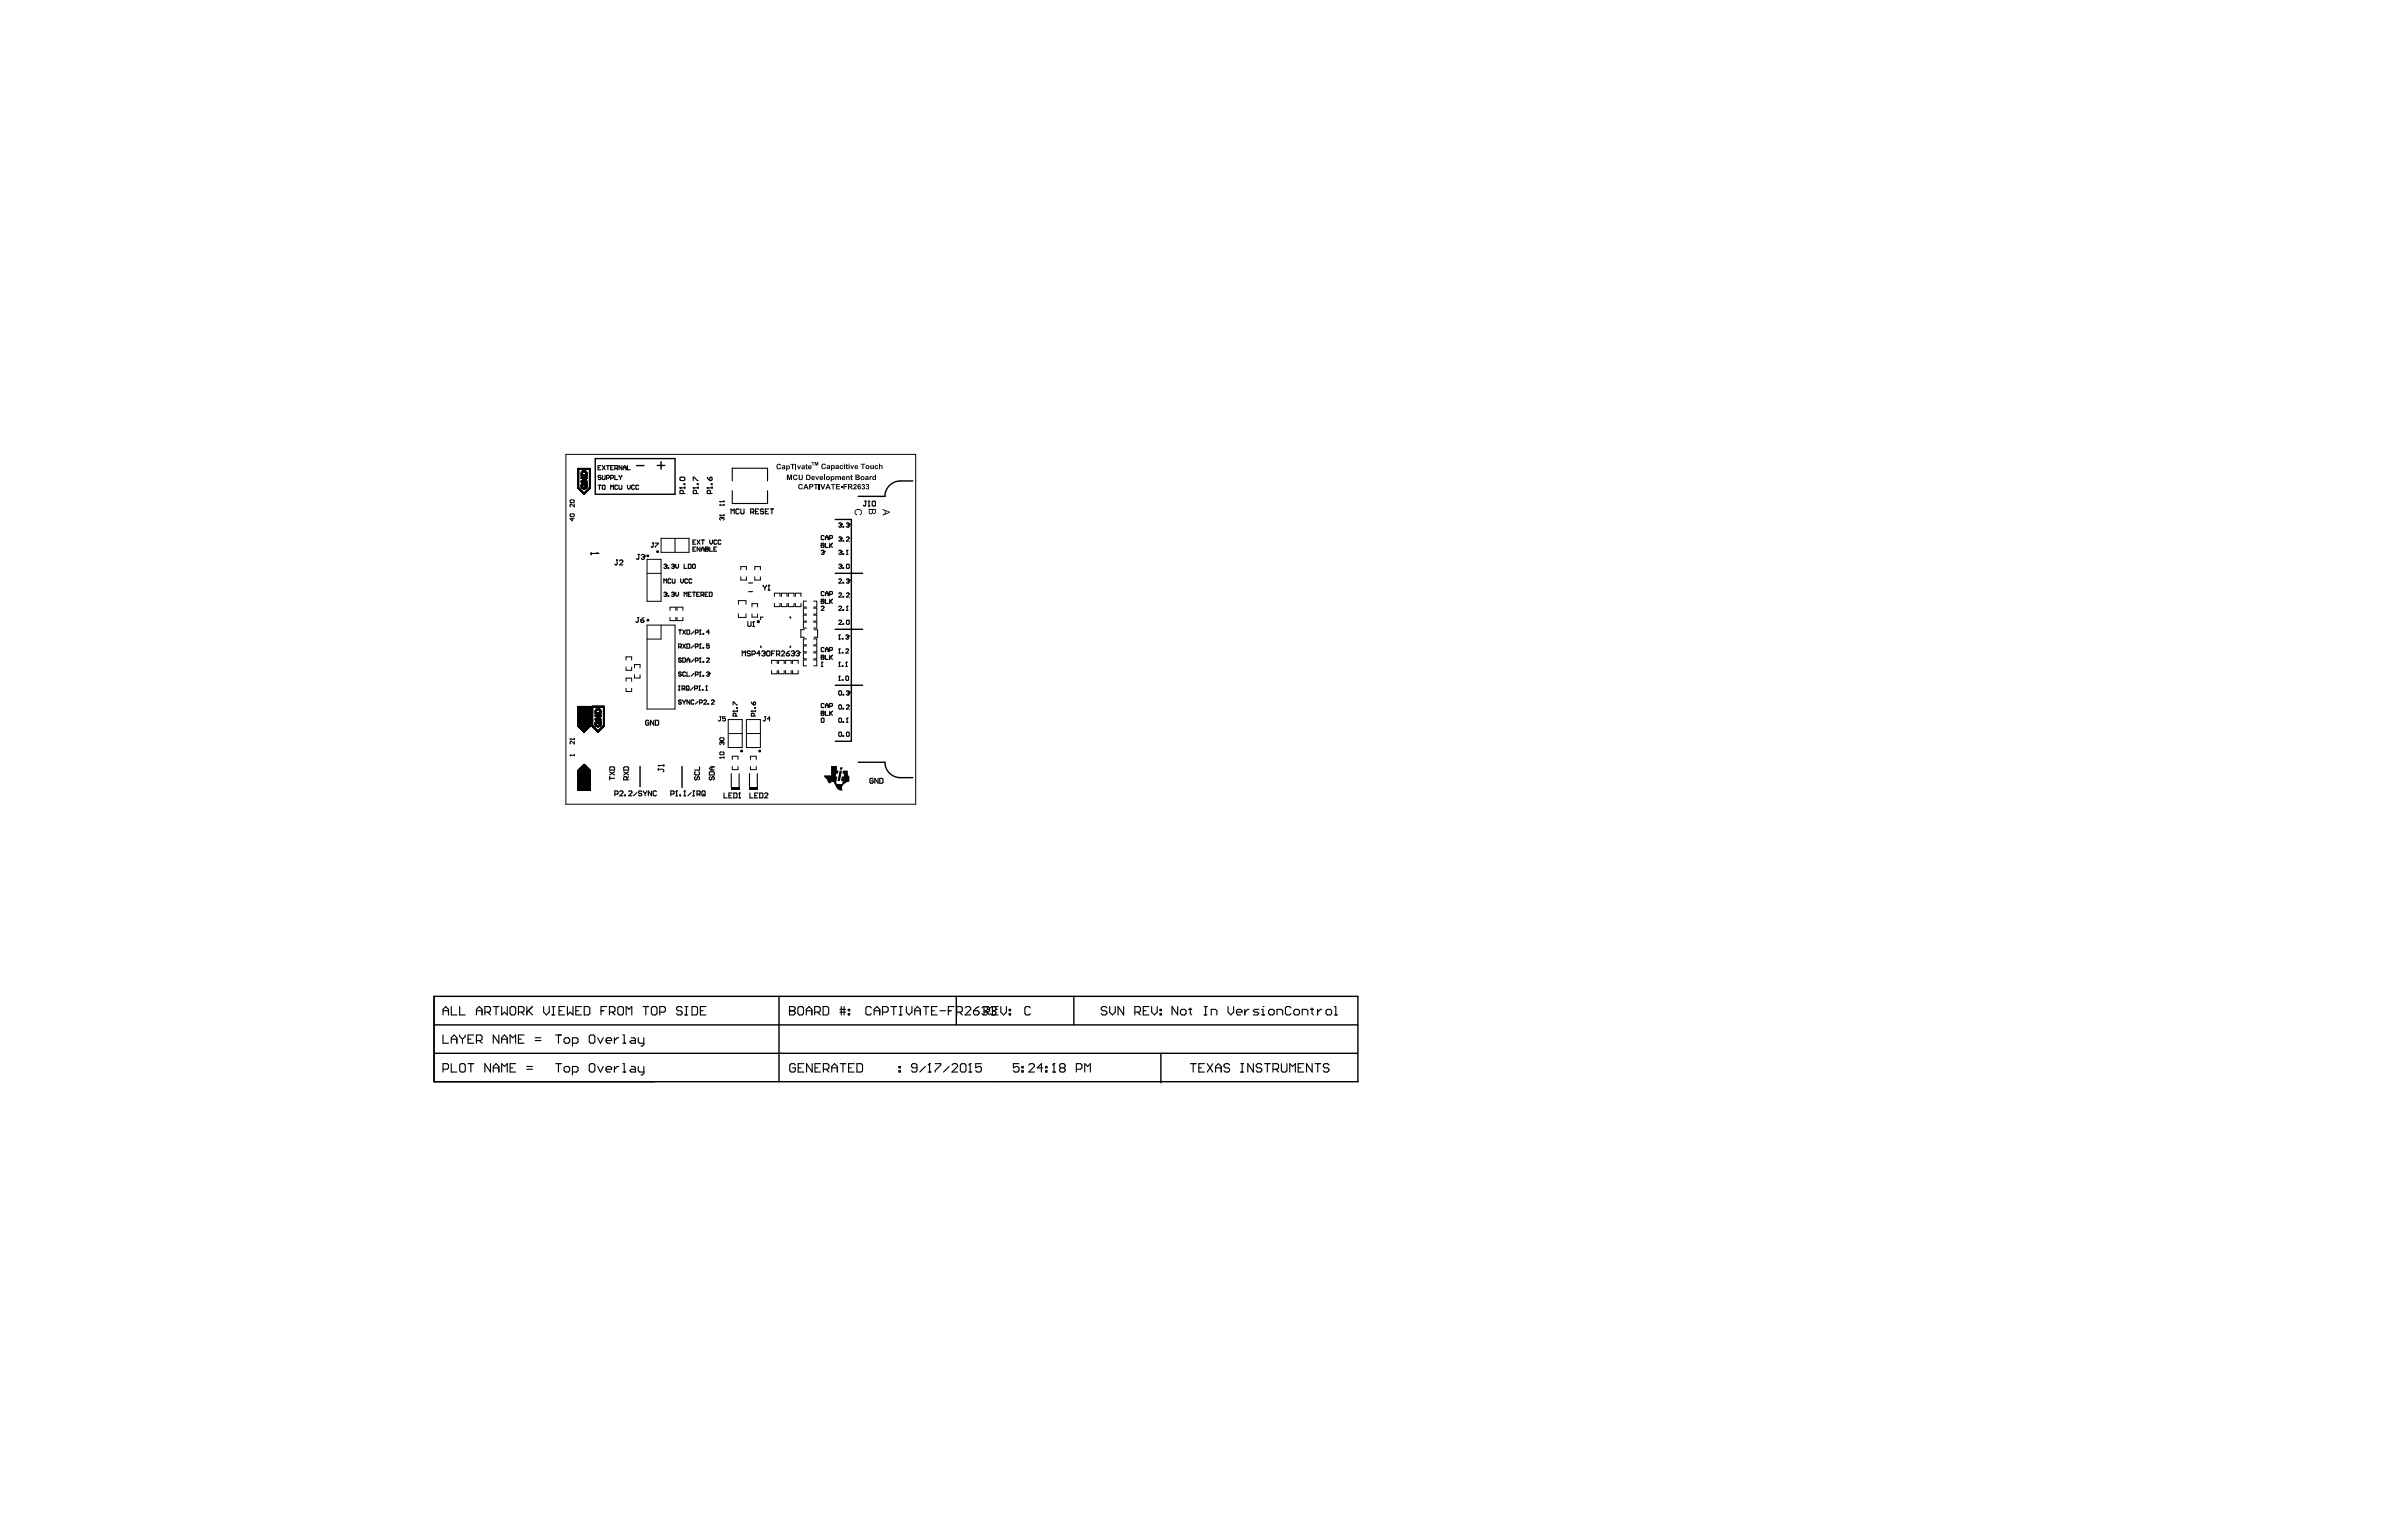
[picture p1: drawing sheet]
<svg xmlns="http://www.w3.org/2000/svg" width="432mm" height="279mm" viewBox="0 0 432 279" stroke-linecap="round" stroke-linejoin="round" font-family="sans-serif">
<g fill="none" stroke="#000" stroke-width=".18">
<path d="M102.6 82.4h63.4v63.4h-63.4zM103.5 90.6h.5l.1 .4-.1 .1h-.5l-.2-.1zM103.5 93.2h.5l.1 .4-.1 .1h-.5l-.2-.1zM103.7 93.9v.5l-.4-.3h.8M104.1 91.4v.5l-.5-.5-.3 .1 .2 .4M104.7 84.9v3.6M104.8 84.9v3.7M104.9 84.9v3.8M104.9 84.9v.2M104.9 88.5l.1 .3M105 84.9v.2M105 88.5v.3"/>
<path d="M105 88.6l.1 .3M105.1 84.9v.2M105.1 88.6v.3M105.1 88.7v.2M105.2 84.9v.2M105.2 88.7v.3M105.2 88.8v.2M105.3 84.9v.2M105.3 88.8v.3M105.3 88v.3M105.3 88.9v.2M105.3 86.5v.3"/>
<path d="M105.3 87.2v.2M105.3 88.9l.1 .3M105.4 85.6v.7M105.4 87.8v.6M105.4 84.9v.2M105.4 86.5v.3M105.4 88.9v.3M105.4 85.5v.8M105.4 87.1v.3M105.4 87.8v.7M105.4 89l.1 .3M105.5 85.5v.8"/>
<path d="M105.5 87.7v.8M105.5 84.9v.2M105.5 86.5v.3M105.5 89v.3M105.5 87.1v.3M105.5 87.7v.9M105.5 85.4v.4M105.5 86.1v.2M105.5 87.7v.3M105.5 88.2v.4M105.5 89.1v.2M105.6 84.9v.2"/>
<path d="M105.6 86.1v.2M105.6 86.5v.3M105.6 88.3v.3M105.6 89.1v.3M105.6 85.4v.3M105.6 87v.4M105.6 87.7v.2M105.6 88.4v.2M105.6 89.2l.1 .2M105.7 87v.4M105.7 84.9v.2M105.7 86.1v.2"/>
<path d="M105.7 86.5v.3M105.7 87.7v.2M105.7 88.4v.2M105.7 89.2v.3M105.7 85.4v.2M105.7 88.4v.3M105.7 89.3v.2M105.8 84.9v.2M105.8 85.4v.2M105.8 86.1v.2M105.8 86.5v.3M105.8 86.9v.3"/>
<path d="M105.8 87.2v.2M105.8 88.4v.3M105.8 89.3v.3M105.8 87.6v.5M105.9 84.9v.2M105.9 85.4v.2M105.9 86.1v.2M105.9 86.5v.3M105.9 87.2v.2M105.9 87.6v.5M105.9 88.4v.3M105.9 89.4v.3"/>
<path d="M105.9 86.9v.2M105.9 86.8v.3M105.9 89.3v.3M106 84.9v.2M106 85.4v.2M106 86.1v.2M106 86.5v.3M106 86.8v.3M106 87.2v.2M106 87.6v.5M106 88.4v.3M106 89.3v.3"/>
<path d="M106 86.5v.5M106 87.6v.3M106.1 89.2l-.1 .3M106.1 84.9v.2M106.1 85.4v.3M106.1 86.1v.2M106.1 87.2v.2M106.1 87.6v.3M106.1 86.5v.5M106.1 88.4v.2M106.1 89.2v.3M106.1 85.4l.1 .3"/>
<path d="M106.1 87.6l.1 .3M106.2 88.3v.3M106.2 89.1l-.1 .3M106.2 84.9v.2M106.2 85.4v.3M106.2 86.1v.2M106.2 86.5v.4M106.2 87.2v.2M106.2 87.6v.3M106.2 89.1v.3M106.2 85.4v.9M106.2 87.6v.4"/>
<path d="M106.2 88.2v.4M106.2 89v.3M106.3 84.9v.2M106.3 85.5v.8M106.3 87.2v.2M106.3 86.5v.4M106.3 87.6v1M106.3 89v.3M106.3 86.5v.3M106.3 87.6v.9M106.3 88.9v.3M106.4 84.9v.2"/>
<path d="M106.4 85.6v.7M106.4 86.5v.3M106.4 87.2v.2M106.4 87.6v.2M106.4 87.9v.6M106.4 88.9v.3M106.4 87.9v.5M106.4 88v.2M106.5 88.8l-.1 .3M106.5 84.9v.2M106.5 88.8v.3M106.6 88.7l-.1 .3"/>
<path d="M106.6 84.9v.2M106.6 88.7v.3M106.6 88.6v.3M106.7 84.9v.2M106.7 88.6v.3M106.7 88.5v.3M106.8 84.9v.2M106.8 88.5v.3M106.8 88.5v.2M106.9 84.9l-.1 3.8M106.9 84.9v3.8M107 84.9l-.1 3.7"/>
<path d="M107 84.9v3.7M107 84.9v3.6M119.8 97.6h5.1v2.5h-5.1zM122.4 97.6v2.5M130.5 93.4h.1M130.5 91.6h.1M130.5 90.9h.1M130.5 93.4h.7M130.5 93.4l.1 .2M130.5 91.6h.7M130.5 91.6l.1 .1M130.5 90.9h.7"/>
<path d="M130.5 90.9l.1 .2M130.7 93.8h.1M130.7 93.8l-.2 .1 .1 .4M130.7 93.8l.2 .1M130.9 93.9v.2M130.9 93.9l.1-.1 .2 .1-.1 .4M131.2 90.8v.3M131.2 91.4v.3M131.2 93.3v.3M113.5 119.7v-.6h1v.6M117.3 101.4h2.5v7.6h-2.5zM117.3 113.3h5.1v15.3h-5.1z"/>
<path d="M117.3 104h2.5M119.8 113.3v2.6h-2.5M121.5 110.7v-.6h1v.6M121.5 111.9v.6h1v-.6M122.7 110.7v-.6h1.1v.6M122.7 111.9v.6h1.1v-.6M133.9 109.6v-.7h1.3v.7M133.9 111.3v.6h1.3v-.6M134.3 104.6v.6h1v-.6M134.3 103.3v-.6h1v.6M136.3 110v-.5h1v.5M136.3 111.3v.6h1v-.6"/>
<path d="M136.8 104.6v.6h1v-.6M136.8 103.3v-.6h1v.6M140.4 108.1v-.5h1v.5M140.4 109.4v.6h1v-.6M141.6 109.4v.6h1.1v-.6M141.6 108.1v-.5h1.1v.5M142.9 109.4v.6h1v-.6M142.9 108.1v-.5h1v.5M144.2 109.4v.6h1v-.6M144.2 108.1v-.5h1v.5M145.8 114.2h-.6v1.3h.6M146.2 109h-.6v1.1h.6"/>
<path d="M146.2 119.7h-.6v1h.6M146.2 110.3h-.6v1h.6M146.2 111.5h-.6v1.1h.6M146.2 112.8h-.6v1.1h.6M146.2 115.9h-.6v1h.6M146.2 117.1h-.6v1.1h.6M146.2 118.4h-.6v1.1h.6M147.5 109h.6v1.1h-.6M147.5 110.3h.6v1h-.6M147.5 111.5h.6v1.1h-.6M147.5 112.8h.6v1.1h-.6M147.5 115.9h.6v1h-.6"/>
<path d="M147.5 117.1h.6v1.1h-.6M147.5 118.4h.6v1.1h-.6M147.5 119.7h.6v1h-.6M147.6 114.2h.6v1.3h-.6M103.3 136.9h.1M103.3 134h.1M103.3 136.9h.8M103.3 136.9l.2 .2M103.3 134h.8M103.3 134l.2 .1M104.1 133.9v.2M104.1 134.4v.5l-.5-.5-.3 .1 .2 .4"/>
<path d="M104.1 136.8v.3M104.7 128.1v3.6M104.8 128.1v3.6M104.8 139.7v3.6M104.8 128.1v3.7M104.8 139.6v3.7M104.9 128.1v3.7M104.9 139.6v3.7M104.9 139.5v3.8M104.9 128.1l.1 3.8M105 139.5v3.8M105 128.1v3.8"/>
<path d="M105 139.4v3.9M105 128.1l.1 3.9M105.1 139.3v4M105.1 128.1v3.9M105.1 128.1v4M105.2 128.1v4M105.2 139.2v4.1M105.2 128.1v4.1M105.3 128.1v4.1M105.3 139.1v4.2M105.3 128.1v1M105.3 129.4v.5"/>
<path d="M105.3 130.2v.1M105.3 130.9v1.3M105.3 139.1v1.1M105.3 130.9l.1 1.4M105.4 139l-.1 1.1M105.4 128.1v1.1M105.4 129.4v.5M105.4 130.9v1.4M105.4 130.1v.2M105.4 139v1M105.4 129.5v.4M105.4 130.9l.1 1.5"/>
<path d="M105.5 130.1v.2M105.5 138.9v1.1M105.5 128.1v1.1M105.5 129.5v.4M105.5 130.1v.6M105.5 131v1.4M105.5 138.9v1M105.5 131v1.5M105.6 128.1v1.2M105.6 130.1v.7M105.6 131v1.5M105.6 138.8v1.1"/>
<path d="M105.6 129.5v.3M105.6 131l.1 1.6M105.7 128.1v1.2M105.7 129.5v.3M105.7 131v1.6M105.7 138.7v1.2M105.7 130.1v.7M105.7 130.8h.1M105.7 130v.4M105.7 130.7v.1M105.7 131v1.7M105.7 138.7v1.3"/>
<path d="M105.8 130.8h.1M105.8 128.1v1.2M105.8 129.6v.2M105.8 131v1.7M105.8 130v.3M105.8 138.6v1.4M105.8 131v1.8M105.8 138.6v1.5M105.9 128.1v1.2M105.9 129.6v.2M105.9 131v1.8M105.9 130v.3"/>
<path d="M105.9 130.5v.3M105.9 138.6v1.4M105.9 128.1v1.3M105.9 129.6v.1M105.9 130v.2M105.9 130.5v2.3M106 128.1v1.3M106 129.6v.1M106 130v.2M106 130.5v2.3M106 138.6v1.3M106 130.4v2.3"/>
<path d="M106 128.1l.1 1.3M106 138.7v1.2M106.1 129.9v.3M106.1 129.7h.1M106.1 128.1v1.3M106.1 130.4v2.2M106.1 138.7v1.2M106.1 130.4v.4M106.1 138.8v1.1M106.2 131.1l-.1 1.5M106.2 128.1v1.3M106.2 129.9v.3"/>
<path d="M106.2 130.5v.3M106.2 131.1v1.4M106.2 138.8v1.1M106.2 128.1v1.4M106.2 138.9v1M106.2 129.9v.4M106.2 131v1.5M106.3 128.1v1.4M106.3 129.9v.4M106.3 130.5v.2M106.3 138.9v1M106.3 131v1.4"/>
<path d="M106.3 139v1M106.4 128.1v1.4M106.4 129.8v.5M106.4 131v1.3M106.4 139v1M106.4 129.8v.6M106.4 130.9v1.4M106.4 128.1l.1 2.4M106.4 139.1l.1 1.1M106.5 130.8l-.1 1.5M106.5 128.1v4.1M106.5 139.1v4.2"/>
<path d="M106.5 139.2v4.1M106.6 128.1v4M106.6 139.2v4.1M106.6 139.3v4M106.7 139.3v4M106.7 128.1v3.9M106.7 139.4v3.9M106.8 139.5v3.8M106.8 128.1v3.8M106.9 128.1v3.7M106.9 139.6v3.7M107 128.1v3.6"/>
<path d="M107 139.7v3.6M107.3 128.1v3.6M107.4 128.1v3.7M107.5 128.1v3.7M107.5 128.1v.1M107.5 131.6v.3M107.5 131.6l.1 .3M107.6 128.1v.1M107.6 131.7v.3M107.6 131.7l.1 .3M107.7 128.1v.1M107.7 131.8v.3"/>
<path d="M107.8 128.1v.1M107.8 131.9v.3M107.9 128.1v.1M107.9 131.1v.3M107.9 132v.2M107.9 129.7v.2M107.9 130.3v.3M107.9 132v.3M107.9 128.7v.8M107.9 131v.5M107.9 132l.1 .3M108 128.7v.8"/>
<path d="M108 130.3v.3M108 130.9v.7M108 128.1v.1M108 129.7v.2M108 132.1v.3M108 128.6v.9M108 132.1l.1 .3M108.1 130.2v.4M108.1 130.8l-.1 .9M108.1 128.1v.1M108.1 128.6v.3M108.1 129.2v.3"/>
<path d="M108.1 129.7v.2M108.1 130.8v.3M108.1 131.4v.3M108.1 132.2v.3M108.1 128.5v.4M108.2 128.1v.1M108.2 128.5v.3M108.2 129.2v.3M108.2 129.7v.2M108.2 130.8v.3M108.2 131.5v.2M108.2 132.3v.3"/>
<path d="M108.2 130.1v.5M108.2 130.8v.2M108.2 131.5v.3M108.3 128.1v.1M108.3 128.5v.2M108.3 129.2v.3M108.3 129.7v.2M108.3 131.5v.3M108.3 132.4v.3M108.3 130.1v.5M108.3 130.1v.2M108.3 130.4v.2"/>
<path d="M108.3 132.4l.1 .4M108.4 130l-.1 .3M108.4 130.8v.4M108.4 128.1v.1M108.4 128.5v.2M108.4 129.2v.3M108.4 129.7v.2M108.4 130.4v.2M108.4 131.5v.3M108.4 132.5v.3M108.4 130v.3M108.5 130v.2"/>
<path d="M108.5 132.5l-.1 .3M108.5 128.1v.1M108.5 128.5v.2M108.5 129.2v.3M108.5 129.7v.2M108.5 130.4v.2M108.5 130.8v.4M108.5 131.5v.3M108.5 132.4v.3M108.5 129.7v.5M108.6 128.1v.1M108.6 128.5v.2"/>
<path d="M108.6 129.2v.3M108.6 129.7v.5M108.6 130.4v.2M108.6 130.8v.2M108.6 131.5v.3M108.6 132.3v.4M108.6 128.5v.3M108.6 129.7v.4M108.6 132.3v.3M108.7 128.1v.1M108.7 128.5v.3M108.7 129.2v.3"/>
<path d="M108.7 129.7v.4M108.7 130.4v.2M108.7 130.8v.3M108.7 131.5v.2M108.7 132.2v.3M108.7 128.5v.4M108.7 131.4v.3M108.7 128.6l.1 .9M108.7 130.8l.1 .4M108.8 129.7l-.1 .3M108.8 131.3v.4M108.8 132.2l-.1 .3"/>
<path d="M108.8 128.1v.1M108.8 128.6v.9M108.8 130.4v.2M108.8 129.7v.3M108.8 130.8v.9M108.8 132.1v.3M108.8 130.8v.8M108.9 132.1l-.1 .3M108.9 128.1v.1M108.9 128.7v.8M108.9 130.4v.2M108.9 130.8v.1"/>
<path d="M108.9 131v.6M108.9 129.7v.3M108.9 132v.3M108.9 128.8v.7M108.9 129.7v.2M108.9 131.1v.4M109 128.1v.1M109 131.1v.3M109 131.9v.3M109.1 131.9l-.1 .3M109.1 128.1v.1M109.1 131.8v.3"/>
<path d="M109.2 128.1v.1M109.2 131.8v.3M109.2 131.7v.3M109.3 128.1v.1M109.3 131.7v.3M109.3 131.6v.3M109.4 128.1v.1M109.4 131.6v.3M109.4 128.1v3.7M109.5 128.1l-.1 3.7M109.5 128.1v3.6M109.6 128.1l-.1 3.6"/>
<path d="M113.5 124.8v.6h1v-.6M113.5 123.5v-.5h1v.5M113.5 121v.5h1v-.5M115 122.3v.6h1v-.6M115 121.1v-.6h1v.6M119.3 138.8h.1M119.3 139.3v.4M119.3 139.5h.9l.1 .2-.1 .3M119.3 138.8h1M119.3 138.8l.2 .2M120.3 138.6v.4M130.5 137.4h.1"/>
<path d="M130.5 137.4h.7M130.5 137.4l.1 .1M130.5 130h.2M130.6 133.8h.5l.1 .3-.1 .2h-.5l-.1-.2zM130.6 136.4h.5l.1 .3-.1 .2h-.5l-.1-.2zM130.6 130v.6l-.1 .1-.3-.1M130.7 134.5h.1M130.7 134.5l-.2 .2 .1 .3M130.7 134.5l.2 .2M130.9 134.7l.1-.2 .2 .2-.1 .3M130.9 134.7v.1M131.2 137.2v.3"/>
<path d="M131.5 130h-.5v.3l.2-.1 .3 .1-.1 .4-.4-.1M132 130.5h2.5v5h-2.5zM132 133h2.5M132.7 139v.6h1.1v-.6M132.7 137.7v-.6h1.1v.6M135.3 130.5h2.5v5h-2.5zM135.3 133h2.5M136 139v.6h1.1v-.6M136 137.7v-.6h1.1v.6M138.6 130h.3M138.7 130v.6l-.1 .1-.3-.1M139.6 130.3h-.5l.4-.3v.7"/>
<path d="M139.9 120.3v-.6h1v.6M139.9 121.6v.6h1v-.6M141.1 121.6v.6h1.1v-.6M141.1 120.3v-.6h1.1v.6M142.4 121.6v.6h1v-.6M142.4 120.3v-.6h1v.6M143.7 121.6v.6h1v-.6M143.7 120.3v-.6h1v.6M105.3 140.4v.4M105.3 141v.5M105.3 141.8v.3M105.3 142.4v.9"/>
<path d="M105.3 140.5v.3M105.4 141l-.1 .5M105.4 141.8l-.1 .2M105.4 140.6v.2M105.4 141v.5M105.4 142.5v.8M105.4 141.7v.2M105.4 140.6l.1 .2M105.4 141.1v.4M105.5 140.3v.1M105.5 142.2v.1M105.5 140.7v.1"/>
<path d="M105.5 142.6v.7M105.5 140.2v.2M105.5 141.1v.4M105.5 141.7v.2M105.5 142.1v.3M105.6 140.1v.4M105.6 140.7v.1M105.6 141.1v.3M105.6 141.7v.2M105.6 142.1v.3M105.6 142.6v.7M105.6 140.7v.2"/>
<path d="M105.7 140.1v.8M105.7 141.1v.3M105.7 142.1v1.2M105.7 141.7v.2M105.7 140.2v.7M105.7 141.6v.3M105.8 140.2v.7M105.8 141.2v.2M105.8 141.6v.3M105.8 142.1v1.2M105.8 140.4v.5M105.8 141.6v.4"/>
<path d="M105.8 142.3v1M105.9 140.4v.5M105.9 142.3v1M105.9 141.2v.2M105.9 141.6v.4M105.9 141.2v.1M105.9 140.3v.7M105.9 141.6v.3M105.9 142.2v1.1M106 140.2v.8M106 141.2v.1M106 141.6v.3"/>
<path d="M106 142.1v1.2M106 141.6v.2M106 140.1v.9M106 140.1l.1 .9M106.1 141.5v.3M106.1 141.3h.1M106.1 140.7v.3M106.1 142v.4M106.1 142.6v.7M106.1 140.1v.4M106.1 141.5l.1 .3M106.2 140.1l-.1 .4"/>
<path d="M106.2 140.1v.4M106.2 140.7v.3M106.2 141.5v.3M106.2 142.1v.3M106.2 142.6v.7M106.2 140.2v.3M106.2 140.7v.4M106.3 140.7v.4M106.3 141.5v.4M106.3 142.1v.2M106.3 140.2v.2M106.3 142.6v.7"/>
<path d="M106.3 140.6v.5M106.4 140.6v.5M106.4 141.4v.5M106.4 142.5v.8M106.4 141.4v.6M106.5 140.4v1.7M106.5 142.4v.9"/>
</g>
<g fill="none" stroke="#000" stroke-width=".25">
<path d="M107.9 83.1h14.5v6.5h-14.5zM115.4 84.4h1.3M119.1 84.4h1.4M119.8 83.7v1.4M151.4 94.2h2.9v40.2h-2.9M165.5 87.2h-2.3a2.79 2.79 0 0 0-2.8 2.8h-4.8M137.3 112.6h.3v.3h-.3zM151.4 114.1h5M151.4 104h5M116 139v3.6M123.6 139v3.8M151.4 124.3h5"/>
<path d="M155.6 138.2h4.8a2.79 2.79 0 0 0 2.8 2.8h2.3M78.7 180.7h167.5v15.4h-167.5zM78.7 191h167.4M78.7 185.8h167.5M141.2 180.7v15.4M173.4 180.7v5.1M194.7 180.7v5.1M210.4 191.2v5.1"/>
<circle cx="117.4" cy="100.8" r=".13"/>
<circle cx="117.4" cy="112.5" r=".13"/>
<circle cx="119.2" cy="100" r=".13"/>
<circle cx="134.4" cy="136.2" r=".13"/>
<circle cx="137.7" cy="136.2" r=".13"/>
</g>
<g fill="none" stroke="#000" stroke-width=".2">
<path d="M108.4 84.8h.3M108.4 88h.5M108.7 88v.7M108.9 86.3l-.4-.1-.1 .2 .4 .2 .1 .2-.1 .2-.4-.2M108.9 84.4h-.5v.8h.5M109.2 86.2v.6l.1 .2 .4-.2v-.6M109.2 84.4l.5 .8M109.3 88l.4 .1v.5l-.1 .1-.4-.1v-.5zM109.7 84.4l-.5 .8M109.9 86.7h.4l.1-.1-.1-.4h-.4v.8M109.9 84.4h.5M110.2 84.4v.8"/>
<path d="M110.7 86.7h.4l.1-.1-.1-.4h-.4v.8M110.7 88.7v-.7l.3 .2 .2-.2v.7M110.7 84.8h.3M111.2 84.4h-.5v.8h.5M111.5 84.9h.3l.2-.1-.2-.4h-.3v.8M111.5 86.2v.8h.5M111.7 84.9l.3 .3M112 88.1l-.2-.1-.3 .1v.5l.1 .1 .4-.1M112.2 86.2l.3 .4M112.2 88v.6l.1 .1 .4-.1v-.6M112.5 86.6v.4M112.7 84.4v.8l-.5-.8v.8"/>
<path d="M112.7 86.2l-.2 .4M113 84.8h.5M113 85.2v-.5l.2-.3 .3 .3v.5M113.7 84.4v.8h.6M113.7 88v.5l.3 .2 .3-.2v-.5M115 88.1l-.1-.1-.4 .1v.5l.1 .1 .4-.1M115.8 88.1l-.2-.1-.3 .1v.5l.1 .1 .4-.1M118.3 98.5h.2M118.4 98.5v.6l-.1 .1-.3-.1M118.8 98.5h.5l-.5 .7M123.3 88.5h.1M123.3 88.5h.8"/>
<path d="M123.3 88.5l.1 .1M123.4 86.5h.6l.1 .2v.3l-.1 .1h-.6l-.1-.1v-.3zM123.8 89.5v-.4l-.1-.2h-.3l-.1 .2v.4h.8M124 87.7h.1v.2h-.1zM124.1 88.3v.3M125.6 99.6h.3M125.6 98.3h.3M125.7 88.5h.1M125.7 87.1v-.6l.9 .6M125.7 88.5h.9M125.7 88.5l.1 .1M126.1 99.2h-.5v.7h.5"/>
<path d="M126.1 97.9h-.5v.8h.5M126.2 89.5v-.4l-.1-.2h-.3l-.1 .2v.4h.9M126.4 97.9l.5 .8M126.4 87.7h.2v.2h-.2zM126.6 88.3v.3M126.9 99.2v.7l-.5-.7v.7M126.9 97.9l-.5 .8M127.1 99.6h.5M127.1 99.9v-.5l.3-.2 .2 .2v.5M127.1 97.9h.5M127.4 97.9v.8M127.9 99.6h.1"/>
<path d="M127.9 99.2h.4l.1 .1-.1 .3 .1 .2-.1 .1h-.4zM127.9 99.6h.4M128.2 88.5h.1M128.2 88.5h.9M128.2 88.5l.2 .1M128.2 86.5l.5 .6M128.7 97.9v.5l.2 .3 .3-.3v-.5M128.7 99.2v.7h.5M128.8 89.5v-.4l-.1-.2h-.3l-.2 .2v.4h.9M128.8 86.5l.3 .2v.3l-.2 .1h-.2v-.4zM128.9 87.7h.2v.2h-.2zM129.1 88.3v.3"/>
<path d="M129.4 99.6h.3M129.9 98l-.1-.1-.4 .1v.6l.1 .1 .4-.1M129.9 99.2h-.5v.7h.5M130.7 98l-.1-.1-.4 .1v.6l.1 .1 .4-.1M132.5 93.2v-.9l.3 .3 .3-.3v.9M132.7 87.2v-2.3h6.4v2.3M132.7 89v2.3h6.4v-2.3M134 92.4l-.2-.1h-.2l-.2 .1v.6l.2 .2h.2l.2-.2M134.3 92.3v.7l.1 .2h.3l.2-.2v-.7M136.1 92.9h.4l.1-.2v-.3l-.1-.1h-.4v.9M136.4 92.9l.2 .3M137 92.7h.3"/>
<path d="M137.5 92.3h-.5v.9h.5M138.4 92.4l-.1-.1h-.3l-.2 .1 .2 .3 .4 .2-.1 .3h-.3l-.2-.2M138.7 92.7h.3M139.3 92.3h-.6v.9h.6M139.6 92.3h.6M139.9 92.3v.9M148.9 98.9h.1M148.9 98.5h.4l.1 .1-.1 .3 .1 .2-.1 .2h-.4zM148.9 99.9l.4-.1 .1 .2M148.9 98.9h.4M149.4 97.2l-.1-.1-.4 .1v.5l.1 .2 .4-.2M149.6 97.9v-.5l.3-.3 .2 .3v.5"/>
<path d="M149.6 98.5v.8h.5M149.6 97.5h.5M150.4 97.6h.4l.1-.1-.1-.4h-.4v.8M150.4 98.5v.8M150.5 98.9l.4 .4M150.9 98.5l-.5 .5M152 99.9l.4-.1 .2 .2M152 94.9l.4-.1 .2 .3M152 97.5l.4-.1 .2 .2M152.3 97.7h.1M152.3 95.2h.1M152.4 95.2l.2 .1-.2 .3-.4-.1"/>
<path d="M152.4 97.7l.2 .2-.2 .2-.4-.1M152.6 97.6h.1M152.6 95.1h.1M152.6 97.6l-.2 .1M152.6 95.1l-.2 .1M152.8 95.5l.1 .1zM152.8 98l.1 .1zM153.4 94.9l.4-.1 .1 .3M153.4 97.5l.2-.1 .3 .1-.5 .6h.5M153.6 99.8h.1M153.6 99.8v.7M153.6 99.8l-.2 .1"/>
<path d="M153.7 95.2h.1M153.8 95.2l.1 .1-.1 .3-.4-.1M153.9 95.1h.1M153.9 95.1l-.1 .1M156.8 90.9h.3M156.9 90.9v.7l-.1 .2-.3-.2M157.4 91.8h.3M157.5 90.9h.1M157.5 90.9l-.1 .1M157.5 90.9v.9M158.3 90.9h.3l.1 .1v.6l-.1 .2h-.3l-.2-.2v-.6zM107.1 100.1v.5"/>
<path d="M107.1 100.4h1.3M108.2 100.1l.2 .3M108.4 100.4h.1M111.7 101.5h.3M111.9 101.5v.8l-.2 .1-.3-.1M112.3 101.7l.2-.2h.3l.1 .2v.1l-.6 .6h.6M115.6 112h.2M115.7 100.5h.3M115.7 112v.7l-.1 .2-.3-.2M115.8 100.5v.8l-.1 .1-.3-.1M116.2 112.4h.4l.1 .3-.1 .2h-.3l-.1-.2zM116.3 100.7l.1-.2h.3l.1 .3"/>
<path d="M116.6 101h.1M116.7 101l.1 .1-.1 .3h-.3l-.1-.1M116.7 112l-.5 .4M116.8 100.8h.1M116.8 100.8l-.1 .2M120.3 105.7v-.7l.3 .2 .2-.2v.7M120.3 102.4l.4-.1 .1 .3M120.3 107.5l.4-.1 .1 .2M120.6 102.7h.1M120.6 107.8h.1M120.7 102.7l.1 .1-.1 .3-.4-.2M120.7 107.8l.1 .1-.1 .2-.4-.1"/>
<path d="M120.8 102.6h.1M120.8 107.6h.1M120.8 102.6l-.1 .1M120.8 107.6l-.1 .2M121.1 108l.1 .1zM121.1 102.9l.1 .2zM121.6 105.1l-.1-.1-.4 .1v.5l.1 .1 .4-.1M121.7 107.5l.4-.1 .1 .2M121.7 102.4l.4-.1 .1 .3M121.9 105v.6l.1 .1 .4-.1v-.6M122 102.7h.1M122 107.8h.1"/>
<path d="M122.1 107.8l.1 .1-.1 .2-.4-.1M122.1 102.7l.1 .1-.1 .3-.4-.2M122.2 102.6h.1M122.2 107.6h.1M122.2 102.6l-.1 .1M122.2 107.6l-.1 .2M122.5 102.3v.5l.2 .3 .3-.3v-.5M122.5 107.4v.5l.2 .2 .3-.2v-.5M123 117.3h.4l.1-.2-.1-.3h-.4v.7M123 114.2h.5M123.3 114.2v.8M123.3 117.3l.2 .2"/>
<path d="M123.4 105v.5l.2 .2 .3-.2v-.5M123.5 119.4l-.1-.1-.4 .1 .1 .3 .4 .1-.1 .3-.4-.2M123.8 119.3h.3l.2 .1v.5l-.2 .2h-.3zM123.8 116.8l.5 .7M123.8 114.2l.5 .8M124 102.3v.8h.5M124 108.1v-.7l.3 .2 .2-.2v.7M124.3 116.8l-.5 .7M124.3 114.2l-.5 .8M124.5 114.2h.4l.1 .2v.5l-.1 .1h-.4zM124.5 116.8h.4l.1 .1v.5l-.1 .1h-.4zM124.5 119.7h.5"/>
<path d="M124.7 105.1l-.2-.1-.4 .1v.5l.2 .1 .4-.1M124.8 102.3h.4l.1 .1v.5l-.1 .2h-.4zM124.8 107.8h.2M125.3 107.4h-.5v.7h.5M125.4 105.1l-.1-.1-.4 .1v.5l.1 .1 .4-.1M125.5 107.4h.5M125.7 102.3l.3 .1v.5l-.1 .2-.4-.2v-.5zM125.8 119.6l-.5 .5M125.8 107.4v.7M125.8 117l-.5 .5M125.8 114.5l-.5 .5M126 114.7h.4l.2-.1-.2-.4h-.4v.8"/>
<path d="M126 117.3h.4l.2-.2-.2-.3h-.4v.7M126 119.8h.4l.2-.1-.2-.4h-.4v.8M126.3 107.8h.3M126.8 107.4h-.5v.7h.5M126.8 117.5h.3M126.8 115h.3M126.9 119.3h.1M126.9 116.8h.1M126.9 114.2h.1M126.9 114.2v.8M126.9 116.8v.7M126.9 119.3v.8"/>
<path d="M126.9 119.3l-.1 .1M126.9 116.8l-.1 .1M126.9 114.2l-.1 .2M127.1 107.9h.3l.2-.1-.2-.4h-.3v.7M127.3 107.9l.3 .2M127.4 114.9l.2 .1zM127.4 117.4l.2 .1zM127.4 119.9l.2 .2zM127.8 107.8h.3M128.1 119.4l.1-.1 .4 .1-.5 .7h.5M128.3 107.4h-.5v.7h.5M128.6 107.4h.4l.1 .1v.5l-.1 .1h-.4z"/>
<path d="M128.6 116.8h-.5v.3l.2-.1 .3 .1-.1 .4-.4-.1M128.6 114.6h-.5l.4-.4v.8M134.5 118.9v-.9l.3 .3 .3-.3v.9M135.6 112.7v.7l.1 .2h.3l.1-.2v-.7M135.7 107.3h.7M135.7 105.7h.7M136 118.2l-.1-.2h-.3l-.2 .2 .2 .3 .4 .1-.1 .3h-.3l-.2-.1M136.3 118.6h.5l.1-.1v-.3l-.1-.2h-.5v.9M136.4 113.6h.4M136.6 112.7h.1M136.6 112.7v.9M136.6 112.7l-.2 .2"/>
<path d="M137.8 118.5h-.6l.4-.5v.9M137.9 117.1v.2h.2M138.1 118.2l.1-.2h.3l.2 .3M138.3 111.9h-.4v.4M138.3 106.1l.4 .5M138.4 118.5h.1M138.5 118.5l.2 .1-.2 .3h-.3l-.1-.1M138.7 106.6v.4M138.7 118.3h.1M138.7 118.3l-.2 .2M138.9 106.1l-.2 .5M139.1 118h.3l.2 .2v.6l-.2 .1h-.3l-.1-.1v-.6z"/>
<path d="M139.2 107h.3M139.4 106.1h.1M139.4 106.1v.9M139.4 106.1l-.2 .2M139.9 118.5h.3M140.5 118h-.6v.9M140.8 118.6h.4l.1-.1v-.3l-.1-.2h-.4v.9M141.1 118.6l.2 .3M141.6 118.2l.2-.2h.3l.1 .2v.1l-.6 .6h.6M142.5 118.5h.5l.1 .3-.1 .1h-.3l-.2-.1zM143.1 111.9h.2v.2M143.1 118l-.6 .5"/>
<path d="M143.3 117.1v.2h-.2M143.4 118.2l.2-.2h.3l.1 .3M143.7 118.5h.2M143.9 118.5l.1 .1-.1 .3h-.3l-.2-.1M144 118.3h.1M144 118.3l-.1 .2M144.3 118.2l.2-.2h.2l.2 .3M144.6 118.5h.1M144.7 118.5l.2 .1-.2 .3h-.2l-.2-.1M144.9 118.3h.1M144.9 118.3l-.2 .2M148.9 119.2h.1"/>
<path d="M148.9 109h.1M148.9 118.8h.4l.1 .1-.1 .3 .1 .2-.1 .2h-.4zM148.9 108.6h.4l.1 .2-.1 .2 .1 .3-.1 .1h-.4zM148.9 110l.1-.1 .4 .1-.5 .7h.5M148.9 119.2h.4M148.9 109h.4M149.1 100.1h.2M149.3 100.1l.1 .2-.1 .2-.4-.1M149.4 100h.1M149.4 107.4l-.1-.1-.4 .1v.5l.1 .1 .4-.1M149.4 117.5l-.1-.1-.4 .1v.5l.1 .2 .4-.2M149.4 100l-.1 .1"/>
<path d="M149.6 108v-.5l.3-.2 .2 .2v.5M149.6 118.2v-.5l.3-.3 .2 .3v.5M149.6 108.6v.8h.5M149.6 118.8v.8h.5M149.6 117.8h.5M149.6 107.6h.5M150.4 117.9h.4l.1-.1-.1-.4h-.4v.8M150.4 107.8h.4l.1-.2-.1-.3h-.4v.7M150.4 108.6v.8M150.4 118.8v.8M150.5 119.2l.4 .4M150.5 109l.4 .4"/>
<path d="M150.9 108.6l-.5 .6M150.9 118.8l-.5 .5M152 110l.2-.1 .4 .1-.6 .7h.6M152 112.6l.2-.1 .4 .1-.6 .6h.6M152 102.4l.4-.1 .2 .3M152 105.1l.2-.1 .4 .1-.6 .6h.6M152 107.6l.2-.1 .4 .1-.6 .7h.6M152 118.4h.3M152 115.9h.3M152.2 117.7h.1M152.2 115.1h.1M152.2 115.1v.8"/>
<path d="M152.2 117.7v.7M152.2 117.7l-.2 .1M152.2 115.1l-.2 .1M152.3 100.1h.1M152.3 102.7h.1M152.4 102.7l.2 .1-.2 .3-.4-.2M152.4 100.1l.2 .2-.2 .2-.4-.1M152.6 100h.1M152.6 102.6h.1M152.6 100l-.2 .1M152.6 102.6l-.2 .1M152.7 115.8l.1 .1z"/>
<path d="M152.7 118.3l.1 .1zM152.8 100.4l.1 .1zM152.8 102.9l.1 .2zM152.8 105.6l.1 .1zM152.8 108.1l.1 .2zM152.8 110.6l.1 .1zM152.8 113.1l.1 .1zM153.3 115.2l.4-.1 .1 .3M153.3 117.8l.1-.1 .4 .1-.5 .6h.5M153.4 110.7h.3M153.4 100.5h.3M153.4 105.1l.4-.1 .1 .2"/>
<path d="M153.4 107.6l.2-.1 .3 .1-.5 .7h.5M153.6 109.9h.1M153.6 102.3l.3 .1v.5l-.1 .2-.4-.2v-.5zM153.6 112.5l.3 .1v.5l-.1 .1-.4-.1v-.5zM153.6 109.9v.8M153.6 109.9l-.2 .1M153.6 115.5h.1M153.7 115.5l.1 .1-.1 .3-.4-.1M153.7 105.3h.1M153.8 115.4h.1M153.8 105.3l.1 .2-.1 .2-.4-.1M153.8 115.4l-.1 .1"/>
<path d="M153.9 105.2h.1M153.9 105.2l-.1 .1M110.5 139.9l.9 .6M110.7 139h.6l.1 .2v.4h-.9v-.4zM111.4 139.9l-.9 .6M113.1 139.9l.8 .6M113.2 139h.6l.1 .2v.4h-.8v-.4zM113.9 139.9l-.8 .6M117.6 130.7l-.1-.1h-.3l-.2 .1v.6l.2 .2h.3l.1-.2v-.2h-.3M118.5 130.6v.9l-.6-.9v.9M118.8 130.6h.4l.2 .1v.6l-.2 .2h-.4zM123 124.4h.3"/>
<path d="M123 125.1h.3M123.1 124.4v.7M123.5 127l-.1-.1-.4 .1 .1 .3 .4 .1-.1 .3-.4-.1M123.5 122l-.1-.2-.4 .2 .1 .2 .4 .1-.1 .3-.4-.1M123.6 124.9h.4l.1-.1-.1-.4h-.4v.7M123.8 126.9l.2 .4M123.9 124.9l.2 .2M124 127.3v.4M124.3 122l-.2-.2-.3 .2v.5l.1 .1 .4-.1M124.3 126.9l-.3 .4M124.5 124.4l.4 .1v.5l-.1 .1-.4-.1v-.5zM124.5 121.8v.8h.5"/>
<path d="M124.5 120.1v-.5l.3-.3 .2 .3v.5M124.7 124.9l.2 .2M125 126.9v.8l-.5-.8v.8M125.7 124.6l-.5 .5M125.8 127l-.1-.1-.4 .1v.6l.1 .1 .4-.1M125.8 122.1l-.5 .5M125.9 124.9h.4l.1-.1-.1-.4h-.4v.7M126 122.3h.4l.2-.1-.2-.4h-.4v.8M126.1 139.9l-.2 .2v.3l.2 .1h.6l.1-.1v-.3l-.1-.2M126.6 127.2l-.6 .5M126.7 125.1h.2M126.8 124.4h.1"/>
<path d="M126.8 124.4v.7M126.8 127.4h.4l.1-.1-.1-.4h-.4v.8M126.8 139v.6h-.9M126.8 122.6h.3M126.8 120.1h.3M126.8 124.4l-.1 .1M126.9 121.8h.1M126.9 121.8v.8M126.9 121.8l-.1 .2M127.3 125l.1 .1zM127.4 122.5l.2 .1zM127.6 127l.1-.1 .4 .1-.5 .7h.5"/>
<path d="M127.9 125.1h.3M128.1 124.4h.1M128.1 122l.4-.2 .1 .3M128.1 124.4v.7M128.1 124.4l-.2 .1M128.3 122.2h.2M128.3 127.6l.2 .1zM128.5 122.2l.1 .1-.1 .3-.4-.1M128.6 122.1h.1M128.6 122.1l-.1 .1M129 127l.1-.1 .4 .1-.5 .7h.5M129 139v.6"/>
<path d="M129.5 139h-.6l-.3 .3 .3 .3h.6M132.9 128.9h.1M132.9 128.9h.8M132.9 127.8v-.5l.8 .5M132.9 128.9l.1 .2M133.4 129.8v-.3l-.4-.2-.1 .2v.3h.8M133.5 128.3l.2 .1zM133.7 128.8v.3M136.2 128.9h.1M136.2 128.9l.1 .2M136.2 128.9h.8M136.2 127.3l.4 .5"/>
<path d="M136.7 129.8v-.3l-.4-.2-.1 .2v.3h.8M136.7 127.3l.3 .1v.3l-.4 .1v-.4zM136.8 128.3l.2 .1zM137 128.8v.3M148.9 129.3h.1M148.9 128.9h.4l.1 .2-.1 .2 .1 .3-.1 .1h-.4zM148.9 120.8h.2M148.9 129.3h.4M149 120.1h.1M149 130.2l.4 .1v.5l-.1 .2-.4-.2v-.5zM149 120.1v.7M149 120.1l-.1 .1"/>
<path d="M149.4 127.7l-.1-.1-.4 .1v.5l.1 .1 .4-.1M149.6 128.3v-.5l.3-.2 .2 .2v.5M149.6 128.9v.8h.5M149.6 127.9h.5M150.4 128.1h.4l.1-.2-.1-.3h-.4v.7M150.4 128.9v.8M150.5 129.3l.4 .4M150.9 128.9l-.5 .6M152 120.8h.3M152 123.4h.3M152.2 120.1h.1M152.2 122.6h.1"/>
<path d="M152.2 125.3l.4 .1v.5l-.2 .1-.4-.1v-.5zM152.2 120.1l-.2 .1M152.2 130.2l.4 .1v.5l-.2 .2-.4-.2v-.5zM152.2 120.1v.7M152.2 122.6v.8M152.2 127.8l.4 .1v.5l-.2 .2-.4-.2v-.5zM152.2 132.8l.4 .1v.5l-.2 .1-.4-.1v-.5zM152.2 122.6l-.2 .1M152.7 120.7l.1 .1zM152.7 123.2l.1 .2zM152.8 125.9l.1 .1zM152.8 128.4l.1 .2z"/>
<path d="M152.8 130.8l.1 .2zM152.8 133.4l.1 .1zM153.3 120.8h.3M153.4 120.1h.1M153.4 122.6l.4 .1v.5l-.1 .2-.4-.2v-.5zM153.4 131h.3M153.4 120.1v.7M153.4 120.1l-.1 .1M153.4 127.9l.2-.1 .3 .1-.5 .7h.5M153.4 125.4l.4-.1 .1 .2M153.6 130.2h.1M153.6 132.8l.3 .1v.5l-.1 .1-.4-.1v-.5z"/>
<path d="M153.6 130.2v.8M153.6 130.2l-.2 .1M153.7 125.6h.1M153.8 125.6l.1 .2-.1 .2-.4-.1M153.9 125.5h.1M153.9 125.5l-.1 .1M110.5 140.8v.6M110.5 141.1h.9M111.5 144h.4l.1-.1v-.3l-.1-.2h-.4v.9M112.3 143.6l.2-.2h.3l.1 .2v.1l-.6 .6h.6M113.2 144.1h.2v.2h-.2zM113.6 141.4v-.4l-.1-.2h-.3l-.1 .2v.4h.8"/>
<path d="M113.9 140.8l-.3 .3M114 143.6l.1-.2h.3l.2 .2v.1l-.6 .6h.6M115.4 143.7l-.5 .6M116.3 143.6l-.1-.2h-.3l-.2 .2 .2 .3 .4 .1-.1 .3h-.3l-.2-.2M116.6 143.4l.3 .5M116.9 143.9v.4M117.2 143.4l-.3 .5M118.1 143.4v.9l-.6-.9v.9M119 143.6l-.1-.2h-.3l-.2 .2v.5l.2 .2h.3l.1-.2M121.6 144h.4l.2-.1v-.3l-.2-.2h-.4v.9M122.5 144.3h.3M122.6 143.4h.1"/>
<path d="M122.6 143.4v.9M122.6 143.4l-.1 .2M123.2 144.1h.2v.2h-.2zM124 144.3h.3M124.1 143.4h.1M124.1 143.4v.9M124.1 143.4l-.1 .2M125.3 143.7l-.6 .6M125.6 143.4h.3M125.6 144.3h.3M125.7 143.4v.9M126.1 140.8l-.2 .2v.3l.2 .1 .3-.1 .1-.5 .3 .2v.3l-.1 .1"/>
<path d="M126.4 144h.4l.1-.1v-.3l-.1-.2h-.4v.9M126.6 144l.3 .3M127.4 143.4h.3l.1 .2v.5l-.1 .2h-.3l-.2-.2v-.5zM127.5 144l.3 .3M128.6 140.1l.1-.2h.6l.2 .2v.4h-.9zM128.7 140.8l-.1 .2v.3l.3 .1 .1-.1v-.3l.3-.2 .2 .2v.3l-.2 .1M131.2 143.8v.9h.6M132.1 144.2h.3M132.6 140.3v2.5M132.7 143.8h-.6v.9h.6M133 143.8h.5l.1 .1v.6l-.1 .2h-.5zM133.9 144.7h.3"/>
<path d="M134 140.3v2.5M134.1 143.8h.1M134.1 143.8v.9M134.1 143.8l-.2 .1M135.9 140.3v2.5M135.9 143.8v.9h.6M136.8 144.2h.3M137.3 140.3v2.5M137.4 143.8h-.6v.9h.6M137.7 143.8h.4l.2 .1v.6l-.2 .2h-.4zM138.6 143.9l.2-.1h.2l.2 .1v.2l-.6 .6h.6M158.3 141.3l-.2-.2h-.3l-.1 .2v.6l.1 .1h.3l.2-.1v-.3h-.3"/>
<path d="M159.2 141.1v.9l-.6-.9v.9M159.5 141.1h.4l.2 .2v.6l-.2 .1h-.4zM80.3 184v-1l.5-.5 .5 .5v1M80.3 187.7v1.5h1M80.3 193.9h.7l.3-.3v-.5l-.3-.2h-.7v1.5M80.3 183.3h1M81.8 182.5v1.5h1M81.8 189.2v-1l.5-.5 .5 .5v1M81.8 192.9v1.5h1M81.8 188.4h1M83.3 182.5v1.5h1M83.3 187.7v.2l.5 .5"/>
<path d="M83.6 192.9h.5l.2 .2v1l-.2 .3h-.5l-.3-.3v-1zM83.8 188.4v.8M84.3 187.7v.2l-.5 .5M84.9 192.9h1M84.9 188.4h.5M85.4 192.9v1.5M85.9 187.7h-1v1.5h1M86.4 183.3h1M86.4 188.7h.7l.3-.3v-.5l-.3-.2h-.7v1.5M86.4 184v-1l.5-.5 .5 .5v1M86.9 188.7l.5 .5M87.9 183.5h.8l.2-.2v-.5l-.2-.3h-.8v1.5"/>
<path d="M88.4 183.5l.5 .5M88.9 192.9v1.5l-1-1.5v1.5M89.4 194.4v-1l.5-.5 .5 .5v1M89.4 193.6h1M89.4 182.5h1M89.9 182.5v1.5M90.4 187.7v1.5l-1-1.5v1.5M90.9 182.5v1.5l.5-.5 .6 .5v-1.5M90.9 189.2v-1l.5-.5 .6 .5v1M90.9 194.4v-1.5l.5 .5 .6-.5v1.5M90.9 188.4h1.1M92.5 193.6h.5"/>
<path d="M92.5 189.2v-1.5l.5 .5 .5-.5v1.5M92.7 182.5h.5l.3 .3v1l-.3 .2h-.5l-.2-.2v-1zM93.5 192.9h-1v1.5h1M94 183.5h.7l.3-.2v-.5l-.3-.3h-.7v1.5M94 188.4h.5M94.5 183.5l.5 .5M95 187.7h-1v1.5h1M95.5 193.9h1M95.5 193.4h1M95.5 182.5v1.5M95.8 183.3l.7 .7M96.5 182.5l-1 1"/>
<path d="M97 188.7h1M97 188.2h1M98.5 182.5v1l.6 .5 .5-.5v-1M100.1 184h.5M100.1 182.5h.5M100.3 182.5v1.5M100.7 192.9h1M100.7 187.7h1M101.2 187.7v1.5M101.2 192.9v1.5M101.3 183.3h.5M102.4 182.5h-1.1v1.5h1.1"/>
<path d="M102.5 193.4h.5l.3 .2v.5l-.3 .3h-.5l-.2-.3v-.5zM102.5 188.2h.5l.3 .2v.5l-.3 .3h-.5l-.2-.3v-.5zM102.9 182.5v1.5l.5-.5 .5 .5v-1.5M103.8 194.4h.7l.3-.3v-.5l-.3-.2h-.7v1.5M103.8 189.2h.7l.3-.3v-.5l-.3-.2h-.7v1.5M104.4 183.3h.5M105.4 182.5h-1v1.5h1M105.9 182.5h.8l.2 .3v1l-.2 .2h-.8zM107.1 192.9h.5l.2 .2v1l-.2 .3h-.5l-.3-.3v-1zM107.1 187.7h.5l.2 .2v1l-.2 .3h-.5l-.3-.3v-1zM108.3 193.4l.5 1 .6-1M108.3 188.2l.5 1 .6-1"/>
<path d="M108.9 183.3h.6M109.9 193.9h1v-.3l-.3-.2h-.5l-.2 .2v.5l.2 .3h.5M109.9 188.7h1v-.3l-.3-.2h-.5l-.2 .2v.5l.2 .3h.5M110 182.5h-1.1v1.5M110.5 183.5h.7l.3-.2v-.5l-.3-.3h-.7v1.5M111 183.5l.5 .5M111.4 188.2v1M111.4 193.4v1M112.1 193.4h-.2l-.5 .5M112.1 188.2h-.2l-.5 .5M112.2 182.5h.6l.2 .3v1l-.2 .2h-.6l-.2-.2v-1zM112.9 192.9h.3v1.5"/>
<path d="M112.9 194.4h.5M112.9 189.2h.5M112.9 187.7h.3v1.5M113.5 184v-1.5l.5 .5 .5-.5v1.5M114.4 193.4h.5l.3 .2v.8h-.8l-.2-.3 .2-.2h.8M114.4 188.2h.5l.3 .2v.8h-.8l-.2-.3 .2-.2h.8M115.7 193.4v.7l.3 .3h.7M115.7 188.2v.7l.3 .3h.7M116.6 182.5h1M116.7 188.2v1.2l-.2 .3h-.3M116.7 193.4v1.2l-.2 .3h-.3M117.1 182.5v1.5"/>
<path d="M118.3 182.5h.5l.3 .3v1l-.3 .2h-.5l-.2-.2v-1zM119.6 183.5h.8l.2-.2v-.5l-.2-.3h-.8v1.5M123.7 182.8l-.3-.3h-.5l-.3 .3v.2l.3 .3h.5l.3 .2v.3l-.3 .2h-.5l-.3-.2M124.2 184h.5M124.2 182.5h.5M124.4 182.5v1.5M125.4 182.5h.8l.3 .3v1l-.3 .2h-.8zM127 183.3h.5M128 182.5h-1v1.5h1M143.1 183.3h.1M143.1 182.5h.8l.2 .3v.2l-.2 .3 .2 .2v.3l-.2 .2h-.8zM143.1 183.3h.8"/>
<path d="M144.2 193.1l-.3-.2h-.5l-.2 .2v1l.2 .3h.5l.3-.3v-.5h-.5M144.7 193.6h.5M144.9 182.5h.5l.3 .3v1l-.3 .2h-.5l-.3-.2v-1zM145.7 192.9h-1v1.5h1M146.2 183.3h1M146.2 184v-1l.5-.5 .5 .5v1M147.2 192.9v1.5l-1-1.5v1.5M147.7 183.5h.7l.3-.2v-.5l-.3-.3h-.7v1.5M147.7 193.6h.5M148.2 183.5l.5 .5M148.7 192.9h-1v1.5h1M149.2 182.5h.8l.2 .3v1l-.2 .2h-.8z"/>
<path d="M149.3 193.9h.7l.3-.3v-.5l-.3-.2h-.7v1.5M149.8 193.9l.5 .5M150.8 193.6h1M150.8 194.4v-1l.5-.5 .5 .5v1M152.2 183.5h1.1M152.2 183h1.1M152.3 192.9h1M152.5 182.5v1.5M152.8 192.9v1.5M153 182.5v1.5M153.8 183.8h.2v.2h-.2zM153.8 183h.2v.3h-.2z"/>
<path d="M153.8 193.6h.5M154.8 192.9h-1v1.5h1M155.3 192.9h.8l.3 .2v1l-.3 .3h-.8zM158 182.8l-.3-.3h-.5l-.2 .3v1l.2 .2h.5l.3-.2M158.5 183.3h1M158.5 184v-1l.5-.5 .5 .5v1M160 183.5h.7l.3-.2v-.5l-.3-.3h-.7v1.5M161.5 182.5h1M162 182.5v1.5M163 194.1h.2v.3h-.2zM163 193.4h.2v.2h-.2zM163 184h.5"/>
<path d="M163 182.5h.5M163.3 182.5v1.5M164.3 182.5v1l.5 .5 .5-.5v-1M165.8 183.3h1M165.8 184v-1l.5-.5 .5 .5v1M166.2 193.6h-.7l-.3-.2v-.3l.3-.2h.5l.2 .2v1l-.2 .3h-.5l-.3-.3M167.3 182.5h1.1M167.7 193.4l-1 1M167.8 182.5v1.5M168.3 194.4h.5M168.5 192.9h.1M168.5 192.9v1.5"/>
<path d="M168.5 192.9l-.2 .2M168.9 183.3h.5M169.5 192.9h1v.2l-1 1v.3M169.9 182.5h-1v1.5h1M170.4 183.3h1M171.9 183.3h.5M172.1 193.4l-1.1 1M172.6 193.1l.2-.2h.5l.3 .2v.3l-1 1h1M172.9 182.5h-1v1.5M173.4 183.5h.8l.2-.2v-.5l-.2-.3h-.8v1.5M173.9 183.5l.5 .5M174.3 192.9h.6l.2 .2v1l-.2 .3h-.6l-.2-.3v-1z"/>
<path d="M175 182.8l.2-.3h.5l.3 .3v.2l-1 1h1M175.6 194.4h.5M175.9 192.9h.1M175.9 192.9v1.5M175.9 192.9l-.3 .2M176.5 183.3h.7l.3 .2v.3l-.3 .2h-.5l-.2-.2zM177.5 182.5l-.5 .3-.5 .5M177.9 192.9h-1v.7l.5-.2h.2l.3 .2v.5l-.3 .3h-.5l-.2-.3M178 182.8l.2-.3h.9l.3 .3v.5l-.3 .2h-.7M178.4 182.5v1.5M178.5 183.3h.3M178.8 183.3l.2 .2v.3l-.2 .2h-.6l-.2-.2"/>
<path d="M178.8 182.5l.2 .3v.2M178.9 183.5l.5 .5M179 183h.1M179 183l-.2 .3M179.5 183.8l.3 .2h1.1M179.9 183.3h.5M179.9 182.5v1.5M180.3 182.5l.2 .3v.2M180.5 183h.1M180.5 183l-.2 .3 .2 .2v.3l-.2 .2M180.9 182.5h-1.1l-.3 .3M181.4 182.5v1l.5 .5 .5-.5v-1"/>
<path d="M182.9 183.8h.3v.2h-.3zM182.9 183h.3v.3h-.3zM184.7 192.9h-1v.7l.5-.2h.3l.2 .2v.5l-.2 .3h-.5l-.3-.3M185.2 194.1h.3v.3h-.3zM185.2 193.4h.3v.2h-.3zM186.5 193.1l.2-.2h.6l.2 .2v.3l-1 1h1M186.8 182.8l-.3-.3h-.5l-.2 .3v1l.2 .2h.5l.3-.2M189 193.6h-1l.8-.7v1.5M189.5 194.1h.3v.3h-.3zM189.5 193.4h.3v.2h-.3zM190.8 194.4h.5M191.1 192.9h.1"/>
<path d="M191.1 192.9v1.5M191.1 192.9l-.3 .2M192.3 193.6l-.2-.2v-.3l.2-.2h.5l.3 .2v.3l-.3 .2M192.3 193.6l-.2 .3v.2l.2 .3h.5l.3-.3v-.2l-.3-.3M192.3 193.6h.5M195.1 193.9h.8l.2-.3v-.5l-.2-.2h-.8v1.5M196.6 194.4v-1.5l.5 .5 .6-.5v1.5M200.6 182.8l-.2-.3h-.5l-.3 .3v.2l.3 .3h.5l.2 .2v.3l-.2 .2h-.5l-.3-.2M201.2 182.5v1l.5 .5 .5-.5v-1M203.7 182.5v1.5l-1-1.5v1.5M205.7 183.5h.8l.2-.2v-.5l-.2-.3h-.8v1.5M206.2 183.5l.5 .5"/>
<path d="M207.2 183.3h.6M208.3 182.5h-1.1v1.5h1.1M208.8 182.5v1l.5 .5 .5-.5v-1M210.3 183.8h.2v.2h-.2zM210.3 183h.2v.3h-.2zM213.5 182.5v1.5l-1-1.5v1.5M214.2 183h.6l.2 .3v.5l-.2 .2h-.6l-.2-.2v-.5zM215.5 183h.5M215.8 182.8v1l.2 .2M215.8 192.9h1M216.3 192.9v1.5M217.3 193.6h.5"/>
<path d="M218.3 184h.5M218.3 182.5h.5M218.3 192.9h-1v1.5h1M218.6 182.5v1.5M218.8 192.9l1.1 1.5M219.6 184v-1h.7l.3 .3v.7M219.9 192.9l-1.1 1.5M220.4 193.6h1M220.4 194.4v-1l.5-.5 .5 .5v1M222.6 182.5v1l.5 .5 .5-.5v-1M222.9 193.1l-.3-.2h-.5l-.2 .2v.3l.2 .2h.5l.3 .3v.2l-.3 .3h-.5l-.2-.3M224.1 183.5h1.1v-.2l-.3-.3h-.5l-.3 .3v.5l.3 .2h.5"/>
<path d="M224.9 192.9h.5M224.9 194.4h.5M225.2 192.9v1.5M225.7 183v1M226.4 183h-.2l-.5 .5M227.2 192.9v1.5l-1-1.5v1.5M228.2 183h-.8l-.2 .3 .2 .2h.5l.3 .3-.3 .2h-.7M228.7 184h.5M228.7 183h.3v1M228.7 193.1l-.2-.2h-.5l-.3 .2v.3l.3 .2h.5l.2 .3v.2l-.2 .3h-.5l-.3-.3M229 182.5h.1M229.2 192.9h1.1"/>
<path d="M229.7 192.9v1.5M230.2 183h.5l.3 .3v.5l-.3 .2h-.5l-.2-.2v-.5zM230.8 193.9h.7l.3-.3v-.5l-.3-.2h-.7v1.5M231.3 193.9l.5 .5M231.5 184v-1h.8l.2 .3v.7M232.3 192.9v1.2l.2 .3h.5l.3-.3v-1.2M233.8 194.4v-1.5l.5 .5 .5-.5v1.5M234 182.8l-.2-.3h-.5l-.3 .3v1l.3 .2h.5l.2-.2M234.8 183h.5l.3 .3v.5l-.3 .2h-.5l-.3-.2v-.5zM235.3 193.6h.5M236.1 184v-1h.7l.3 .3v.7M236.3 192.9h-1v1.5h1"/>
<path d="M237.6 183h.5M237.8 182.8v1l.3 .2M237.9 192.9v1.5l-1.1-1.5v1.5M238.4 192.9h1M238.9 183v1M238.9 192.9v1.5M239.6 183h-.2l-.5 .5M240.6 183h.5l.3 .3v.5l-.3 .2h-.5l-.2-.2v-.5zM240.9 193.1l-.2-.2h-.6l-.2 .2v.3l.2 .2h.6l.2 .3v.2l-.2 .3h-.6l-.2-.3M241.9 184h.5M241.9 182.5h.2v1.5"/>
</g>
<g fill="#000">
<path d="M140.9 84.2l.4-.1 .3 .2-.2 .1-.3-.1-.2 .2 .2 .4h.2l.1-.2 .2 .1-.2 .3h-.3l-.3-.1-.1-.4zM142.6 86.1h.3l.2 .6 .2-.6h.3v.9h-.2v-.7l-.2 .7h-.2l-.2-.7v.7h-.2zM143.3 84.1h.8v.2h-.3v.8h-.2v-.8h-.3zM144.2 84.1h.2v1h-.2zM143.9 86.1l.4-.1 .3 .3h-.6v.4a.23 .23 0 0 0 .2 .2 .23 .23 0 0 0 .2-.2l.2 .1-.2 .2-.5-.1-.1-.5zM144.5 84.4h.2l.1 .5 .2-.5h.2l-.3 .7h-.2zM144.8 86.1h.2v.7l.1 .1 .2-.1v-.7h.2l-.1 .9-.4 .1-.2-.2zM144.8 87.9l.2-.2 .5 .1v.2l-.2 .1-.2-.2-.2 .2 .1 .5 .5-.2-.1 .3-.3 .1-.3-.2-.1-.2zM146.1 84.2l.2-.1v.3h.1l-.1 .1v.4l.1 .2-.3-.1zM147.1 83.8h.5v.1h-.2v.5h-.1v-.5h-.2zM147.7 83.8h.2l.1 .4 .1-.4h.2v.6h-.1v-.5l-.1 .5h-.2l-.1-.5v.5h-.1zM147.5 87.8h.8v.1h-.3v.8h-.2v-.8h-.3z"/>
<path d="M147.8 86.3h.2l.1 .5 .2-.5h.2l-.3 .7h-.1zM148.4 87.8h.2v.9h-.2zM148.7 87.8h.2l.3 .7 .2-.7h.2l-.3 .9h-.2zM149.4 86.1h.2v.9h-.2zM149 84.2l.2-.1 .4 .1 .1 .1-.2 .1-.2-.2-.2 .2 .1 .5 .5-.2-.1 .3-.3 .1-.3-.2-.1-.2zM150.6 87.8h.8v.1h-.3v.8h-.2v-.8h-.3zM151.4 86.3h.5l.1 .1 .4-.1 .1 .7h-.3v-.5l-.2 .1v.4h-.2v-.5h-.2v.5h-.2zM151.5 87.8h.7v.1h-.5v.2h.5v.2h-.5v.3h.6v.1h-.8zM152.4 88.3h.4v.2h-.4zM152.2 84.5l.2-.2 .4 .2-.1 .1-.2-.1-.1 .2a.15 .15 0 0 0 .1 .2 .15 .15 0 0 0 .2-.1h.2l-.2 .2h-.4zM152.9 87.8h.7v.1h-.5v.2h.4v.2h-.4v.4h-.2zM153.4 84.2l.2-.1v.2h.1l-.1 .6 .1 .2-.3-.1v-.5h-.1z"/>
<path d="M153.4 86.3l.6 .1v.6h-.2v-.5h-.2v.5h-.2zM154.1 84.3h.2l.2 .5 .2-.5h.1l-.2 .8h-.2zM154.2 86.2l.2-.1v.2h.2v.2h-.2l.1 .6-.3-.2zM154.8 87.8h.4l.1 .3-.4 .5h.4v.1h-.7l.5-.6-.1-.2-.3 .1zM155 92.5l.4-.2 .6 .1 .2 .3v.5l-.3 .2-.1-.2 .3-.2v-.3l-.3-.2h-.4l-.3 .3v.3l.3 .1-.1 .2h-.1l-.3-.4zM156.3 87.8l.2-.1 .3 .2-.2 .3 .2 .3-.2 .2-.4-.1v-.1l.3 .1 .1-.1v-.2h-.2l.2-.4-.4 .1zM156 84.1h.8v.1h-.3v.9h-.2v-.9h-.3zM157 87.8l.3-.1 .2 .2-.1 .3 .2 .3-.3 .3-.4-.2 .2-.1 .2 .1 .1-.2-.2-.1 .1-.4-.4 .1zM157.6 86.3l.2 .1 .3-.1-.1 .2h-.2v.5h-.2zM157.8 84.3h.2v.6l.2-.1v-.5h.2v.8l-.2-.1h-.4zM158.6 84.4l.4-.1 .2 .2-.2 .1a.16 .16 0 0 0-.2 0 .16 .16 0 0 0 0 .2 .16 .16 0 0 0 .2 0h.2l-.1 .2h-.4l-.1-.2zM159.4 84.1h.1v.3l.2-.1 .3 .1v.7h-.2l-.1-.6h-.1l-.1 .6h-.1z"/>
<path d="M150.7 138.9h1v.8h.3l-.1 .6h-.3l-.1 .4 .3 .1-.2 1.2 .2 .2 .9-.1 .1-.5h-.3v-.2l.1-.6 .4-.1v-.4h-.3l.1-.6h.9v.8l.3 .3v.9l-.8 .3-.4 .3-.2 .4 .1 .6-.3 .1-.5-.3-.8-1.3h-.3l-.3 .2h-.3l-.3-.7-.5-.5v-.2h1.3zM152.2 139.7h.4l-.2 1.6-.1 .3h-.5zM152.3 139.1h.5l-.1 .5h-.5z"/>
<path d="M141.8 84.4h.5l.1 .7-.7-.1v-.2l.5-.2-.1-.1-.4 .1zM141.9 84.8a.15 .15 0 0 0 .3 0 .15 .15 0 0 0-.3 0z"/>
<path d="M142.5 84.4l.2 .1 .3-.1 .2 .2-.1 .5-.4-.1v.4h-.2zM142.7 84.8a.2 .2 0 0 0 .4 0 .2 .2 0 0 0-.4 0z"/>
<path d="M145.4 84.4h.5v.7l-.6-.1v-.3l.4-.1v-.1l-.4 .1zM145.5 84.8a.13 .13 0 0 0 .2 0 .13 .13 0 0 0-.2 0z"/>
<path d="M146.1 86.1l.7 .1 .1 .5-.1 .3h-.7zM146.3 86.2v.7h.3l.1-.1v-.4l-.1-.2z"/>
<path d="M146 87.8h.2l.4 .9h-.2l-.1-.2h-.4l-.1 .2h-.2zM146.1 88l-.1 .4h.2z"/>
<path d="M146.7 87.8h.6l.1 .1-.1 .4-.4 .1v.3h-.2zM146.9 87.9v.3h.3a.18 .18 0 0 0 0-.3 .18 .18 0 0 0-.3 0z"/>
<path d="M146.6 84.4h.3l.2 .1v.3h-.4l.1 .2 .3-.1-.1 .2h-.3l-.2-.1zM146.7 84.5v.2h.2v-.2z"/>
<path d="M147.2 86.4l.3-.1 .1 .1 .1 .4h-.4l.1 .1h.3l-.1 .1-.5-.1zM147.3 86.5v.1h.2v-.1z"/>
<path d="M148.7 86.4l.3-.1 .2 .1v.4h-.5l.2 .1h.3l-.1 .1-.5-.1zM148.8 86.5v.1h.3l-.1-.1z"/>
<path d="M149.7 86.7a.37 .37 0 0 1 .7 0 .37 .37 0 0 1-.7 0zM149.9 86.7a.2 .2 0 0 0 .4 0 .2 .2 0 0 0-.4 0z"/>
<path d="M149.9 84.4h.5l.1 .7-.6-.1v-.3l.4-.1-.1-.1h-.3zM150 84.8a.15 .15 0 0 0 .3 0 .15 .15 0 0 0-.3 0z"/>
<path d="M150.6 86.3l.2 .1 .2-.1 .3 .2-.1 .5-.3 .1-.1-.1v.3h-.2zM150.8 86.7a.2 .2 0 0 0 .4 0 .2 .2 0 0 0-.4 0z"/>
<path d="M150 87.8h.2l.4 .9h-.2l-.1-.2h-.4l-.1 .2h-.2zM150.1 88l-.1 .4h.2z"/>
<path d="M150.7 84.3l.1 .1 .3-.1 .2 .3-.1 .4h-.4v.3h-.1zM150.8 84.7a.2 .2 0 0 0 .4 0 .2 .2 0 0 0-.4 0z"/>
<path d="M151.5 84.4h.5l.1 .7-.6-.1v-.3l.4-.1-.1-.1h-.3zM151.6 84.8a.15 .15 0 0 0 .3 0 .15 .15 0 0 0-.3 0z"/>
<path d="M153 84.1h.2v.1h-.2zM153 84.3h.2v.8h-.2z"/>
<path d="M152.7 86.4l.3-.1 .2 .1v.4h-.4l.1 .1h.3l-.1 .1-.5-.1zM152.8 86.5v.1h.3l-.1-.1z"/>
<path d="M153.7 87.8l.8 .1v.3l-.2 .1 .3 .4h-.2l-.3-.4h-.2v.4h-.2zM153.9 87.9v.3l.4-.1-.1-.2z"/>
<path d="M153.8 84.1h.2v.1h-.2zM153.8 84.3h.2v.8h-.2z"/>
<path d="M155.1 86.1h.5l.2 .3a.18 .18 0 0 0-.1 .2 .18 .18 0 0 0 .2 .1l-.2 .3h-.6zM155.2 86.2v.2h.4v-.2zM155.2 86.6v.3h.4a.15 .15 0 0 0 0-.3 .14 .14 0 0 0-.2 0z"/>
<path d="M155 84.4l.3-.1 .2 .1 .1 .3h-.5l.1 .2 .3-.1-.1 .2h-.4zM155.1 84.5v.1h.3l-.1-.1z"/>
<path d="M156 86.7a.36 .36 0 0 1 .7 0 .36 .36 0 0 1-.7 0zM156.2 86.7a.2 .2 0 0 0 .4 0 .2 .2 0 0 0-.4 0z"/>
<path d="M155.5 87.8l.3-.1 .3 .2-.2 .1-.1-.1-.2 .1v.2l.3-.1 .2 .2-.2 .4-.4-.1-.1-.5zM155.6 88.4a.16 .16 0 0 0 .3 0 .16 .16 0 0 0-.3 0z"/>
<path d="M156.9 84.7a.37 .37 0 0 1 .7 0 .37 .37 0 0 1-.7 0zM157.1 84.7a.2 .2 0 0 0 .4 0 .2 .2 0 0 0-.4 0z"/>
<path d="M156.9 86.4h.5l.1 .6h-.6l-.1-.3 .4-.1v-.1h-.4zM157 86.8a.15 .15 0 0 0 .3 0 .15 .15 0 0 0-.3 0z"/>
<path d="M157.5 92.3h1.3l-.1 .7-.4 .2a.18 .18 0 0 0-.2-.2 .18 .18 0 0 0-.1 .2h-.3l-.2-.1zM158.2 92.5l.1 .5h.2l.1-.5zM157.6 92.5l.1 .5 .3 .1 .1-.6z"/>
<path d="M158.2 86.4l.1-.1 .3 .1v-.3h.2v.9l-.2-.1-.1 .2-.3-.1-.1-.2zM158.3 86.7a.2 .2 0 0 0 .4 0 .2 .2 0 0 0-.4 0z"/>
<path d="M160 92.3l1.3 .5v.2l-1.3 .5v-.2l.4-.2v-.5l-.4-.1zM160.5 92.7v.4l.7-.2z"/>
</g>
<g fill="#000">
<path d="M132.5 142.7h1.6v.5h-1.6z" fill-rule="evenodd"/>
<path d="M135.8 142.7h1.6v.5h-1.6z" fill-rule="evenodd"/>
</g>
</svg>
